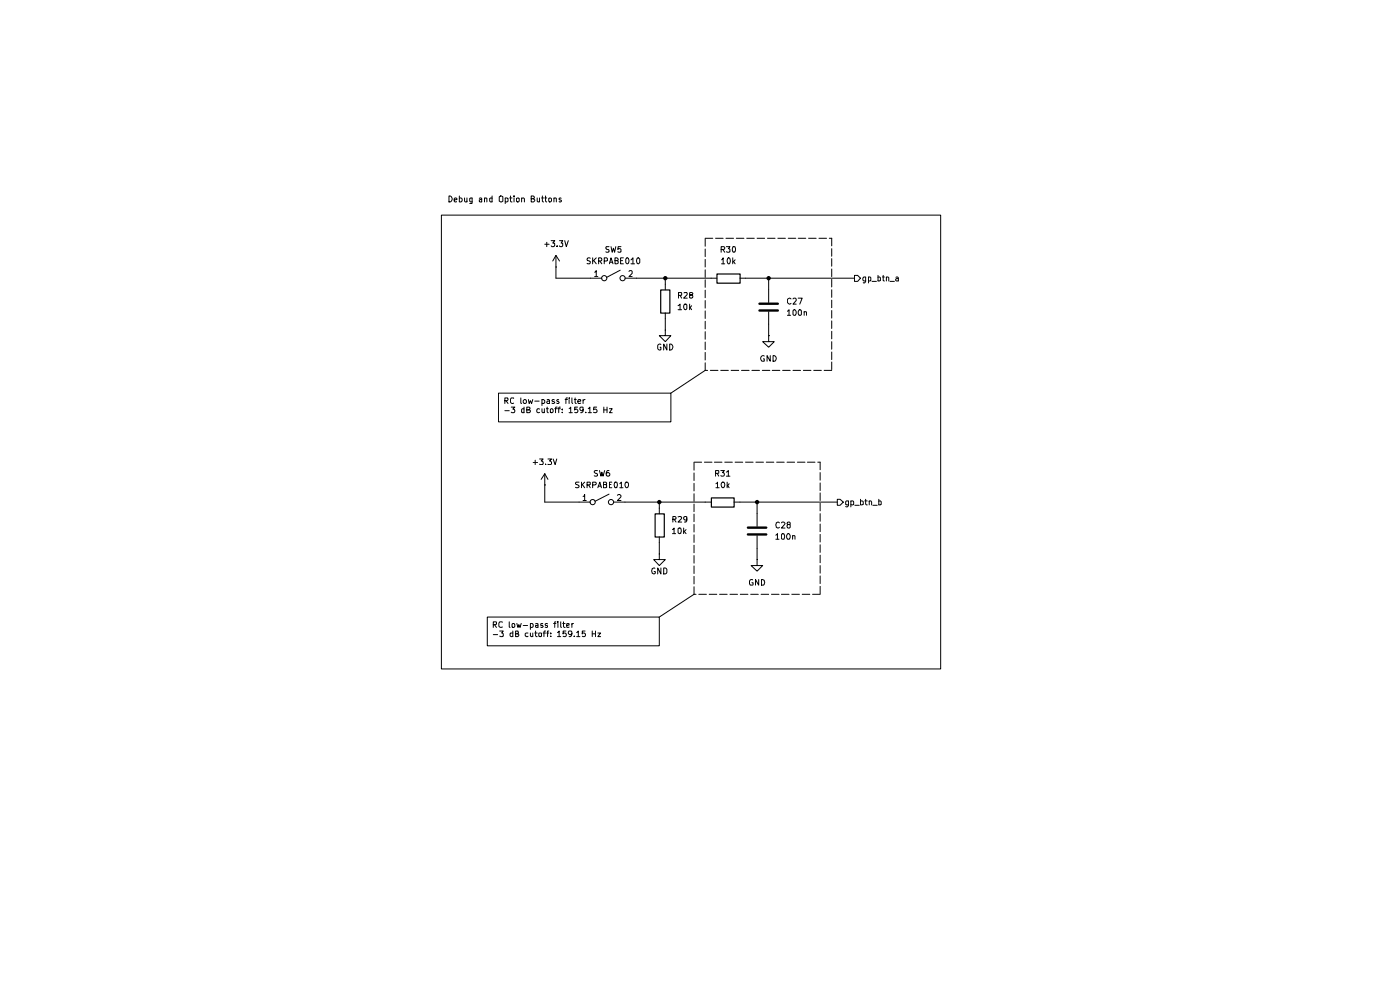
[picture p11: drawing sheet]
<svg xmlns="http://www.w3.org/2000/svg" width="297mm" height="210mm" viewBox="0 0 297 210" stroke-linecap="round" stroke-linejoin="round" font-family="sans-serif">
<g fill="none" stroke="#000" stroke-width=".21">
<path d="M117.9 56.6h.1M117.9 54.2l-.6 1.2M117.9 54.2l.8 1.2M117.9 54.2v2.4M125.3 59h2.4M126.2 57.7l.3-.3v1.3M126.2 58.7h.6M131.6 57.3l-2.9 1.5M132.6 59h2.4M133.4 57.6l.2-.2h.3l.2 .2v.4l-.7 .7h.7M141.1 60.3v1.2M141.1 66.4v1.2"/>
<path d="M115.6 102.9h.1M115.6 100.5l-.8 1.2M115.6 100.5l.6 1.2M115.6 100.5v2.4"/>
<circle cx="128.2" cy="59" r=".55"/>
<circle cx="132.1" cy="59" r=".55"/>
</g>
<path d="M140.2 61.5h1.9v4.9h-1.9z" fill="none" stroke="#000" stroke-width=".25"/>
<path d="M181.3 58.4h.6l.6 .6-.6 .7h-.6z" fill="#fff"/>
<g fill="none" stroke="#000" stroke-width=".21">
<path d="M150.9 59h1.2M157 59h1.2M181.3 58.4h.6l.6 .6-.6 .7h-.6zM183.6 58.8v1l-.2 .2-.3-.1M183.6 58.8h-.5l-.1 .5a.36 .36 0 0 0 .6 .2M184.2 58.8h.4l.1 .1v.6h-.5M184.2 58.8v1.2M185 59.7h.9M186.3 58.8h.3l.2 .1v.6h-.5M186.3 58.4v1.2M187.2 58.8h.4M187.4 58.4v1.1l.2 .1"/>
<path d="M188 58.9l.2-.1 .3 .1v.7M188 58.8v.8M188.8 59.7h.9M190.1 58.8h.3l.2 .1v.7M190.6 59.1h-.4l-.2 .2 .2 .3 .4-.1M163.1 71.2v1.3h1.2l-1.2 1.2-1.3-1.2h1.3M163.1 71.2h.1M163.1 61.5v2.7M163.1 66.1v2.6"/>
</g>
<path d="M161.1 64.4h3.9M161.1 65.9h3.9" fill="none" stroke="#000" stroke-width=".51"/>
<path d="M152.1 58.1h4.9v2h-4.9z" fill="none" stroke="#000" stroke-width=".25"/>
<path d="M177.6 105.9h.6l.7 .6-.7 .7h-.6z" fill="#fff"/>
<g fill="none" stroke="#000" stroke-width=".21">
<path d="M93.6 45.6h106v96.3h-106zM95.2 41.6a.64 .64 0 0 1 .7 .6 .64 .64 0 0 1-.7 .6zM96.3 42.4l.6-.1-.1-.3-.5 .2v.5l.2 .1h.4M97.4 42.1a.36 .36 0 0 1 .6 .1v.6h-.6M97.4 41.6v1.2M98.5 42v.7l.2 .1 .4-.1M99.1 42v.8M100.2 42v1.1l-.6 .1M100.2 42.1h-.6v.6l.2 .1h.4M101.7 42.1h.5v.7M102.2 42.3l-.5 .1v.4h.5M102.8 42.1h.5v.7"/>
<path d="M102.8 42v.8M104.4 42.1h-.5v.6l.2 .1h.3M104.4 41.6v1.2M105.9 41.7l.3-.1 .5 .1v1l-.3 .1-.5-.1zM107.2 42.1h.6v.6l-.3 .1h-.3M107.2 42v1.2M108.1 42h.5M108.3 41.6v1.1l.3 .1M109 41.6v.1M109 42v.8M109.6 42.1h.5v.6l-.1 .1-.4-.1zM110.7 42.1l.4-.1 .1 .2v.6"/>
<path d="M110.7 42v.8M112.7 42.2l.6-.1v-.4l-.6-.1v1.2h.5l.3-.4-.4-.2M114 42v.7l.1 .1 .4-.1M114.5 42v.8M114.9 42h.4M115.1 41.6v1.1l.2 .1M115.6 42h.4M115.6 51.8h.9M115.7 41.6v1.1l.3 .1M116 51.4v.9M116.4 42.1h.5v.7h-.3l-.2-.1zM116.9 51.1h.8l-.4 .5h.3v.6l-.5 .1-.2-.1"/>
<path d="M117.5 42.1h.5v.7M117.5 42v.8M117.9 56.6v2.4h7.4M118.2 52.2v.1M118.7 51.1h.7l-.4 .5h.4v.6l-.2 .1h-.3l-.2-.1M119 42.1h-.4v.2l.4 .1 .1 .3-.1 .1h-.4M119.8 51.1l.3 1.2 .5-1.2M125.2 54.8l-.4-.1-.3 .2 .1 .4 .6 .2v.3l-.2 .2-.5-.1M125.7 54.7v1.3M126 55.3l.5 .7M126.5 54.7l-.8 .8M127 55.4l.6-.1v-.5l-.6-.1v1.3"/>
<path d="M127.3 55.4l.4 .6M128.2 55.4l.7-.1v-.4l-.2-.2h-.5v1.3M129.2 52.3h-.6l-.1 .2 .1 .3 .6 .3v.3h-.7M129.3 56l.3-1.3 .4 1.3M129.4 55.6h.6M129.6 52.3l.3 1.2 .2-.8 .3 .8 .2-1.2M130.5 55.3h.5l.1-.4-.2-.2h-.4v1.3l.6-.2v-.3l-.2-.2M131.7 55.3h.4M131.7 52.3h-.6v.6l.1-.2h.4l.1 .2v.5h-.6M132.2 54.7h-.5v1.3h.5M132.8 54.9l.2-.2a.68 .68 0 0 1 .4 .6 .68 .68 0 0 1-.4 .7l-.2-.3zM133.9 55.1l.4-.4v1.3"/>
<path d="M133.9 56h.7M135 59h15.9M135.1 54.9l.4-.2 .2 .2v.8l-.2 .3a.72 .72 0 0 1-.4-1.1zM141.1 59v1.3M149.6 50.5h1.6M149.6 50.6v1.6M149.6 52.8v1.6M149.6 55v1.6M149.6 57.2v1.6M149.6 59.3v1.7M151.8 50.5h1.6M153 52.9h.6l.2-.4-.2-.2h-.6v1.2"/>
<path d="M153.1 55.1l.3-.4v1.3M153.1 56h.7M153.3 52.9l.5 .6M154 50.5h1.6M154.1 52.3h.8l-.4 .4 .4 .2v.5h-.8M154.5 54.7a.68 .68 0 0 1 .4 .6 .68 .68 0 0 1-.4 .7l-.2-.5v-.6zM155.4 52.4l.5-.1a.86 .86 0 0 1-.1 1.2l-.4-.1zM155.4 54.7v1.3M155.6 55.5l.4 .5M156 55.1l-.6 .5M156.2 50.5h1.6M158.2 59h23.1"/>
<path d="M158.4 50.5h1.6M160.6 50.5h1.6M162.8 50.5h1.6M163.1 59v2.5M165 50.5h1.6M167.2 50.5h1.6M169.3 50.5h1.6M171.5 50.5h1.6M173.7 50.5h1.6M175.9 50.5h.5v1.7M176.4 52.7v1.7M176.4 54.9v1.6"/>
<path d="M176.4 57.1v1.6M176.4 59.3v1.6M140.2 73.1l-.3-.1-.4 .3v.6l.4 .3h.3v-.5h-.2M141.1 70v1.2h-1.2l1.2 1.3 1.2-1.3h-1.2M141.1 70h.1M141.1 67.6v2.4M141.5 73v1.2l-.7-1.2v1.2M142.1 73a.64 .64 0 0 1 .6 .6 .64 .64 0 0 1-.6 .6zM143.8 64.9l.5-.4v1.2M143.8 65.7h.8M143.9 62.7h.6l.1-.6h-.7v1.1M144.3 62.7l.3 .5"/>
<path d="M145.1 62.1h.6l.1 .3-.8 .8h.8M145.2 64.5h.3l.2 .2v.7l-.2 .2a.6 .6 0 0 1-.5-.4 .6 .6 0 0 1 .2-.7zM146.3 64.5v1.2M146.4 65.2l.3 .5M146.5 62.6l-.2-.1v-.4h.5l.2 .1-.1 .3-.6 .2v.5h.2h.2l.3-.2-.3-.4M146.7 64.9l-.4 .5M149.6 78.6l-7.3 4.8M149.6 78.6h.5M149.6 61.5v1.7M149.6 63.8v1.6M149.6 66v1.6M149.6 68.2v1.6"/>
<path d="M149.6 70.4v1.6M149.6 72.6v1.6M149.6 74.8v1.6M149.6 77v1.6M150.7 78.6h1.6M152.9 78.6h1.6M155.1 78.6h1.6M157.3 78.6h1.6M159.5 78.6h1.6M161.7 78.6h1.6M162.1 75.5a.61 .61 0 0 0-.7 .3 .61 .61 0 0 0 .2 .8h.5v-.5h-.1M163.1 68.7v2.5"/>
<path d="M163.4 75.4v1.2l-.7-1.2v1.2M163.8 78.6h1.6M164 75.4a.66 .66 0 0 1 .7 .5 .66 .66 0 0 1-.3 .7h-.4zM166 78.6h1.6M167 66l.4-.3v1.2M167 66.9h.7M167.8 63.4l-.3-.2-.5 .4v.6l.5 .3 .3-.2M168.2 63.4l.2-.2h.3l.2 .2v.4l-.7 .7h.7M168.2 78.6h1.6M168.3 65.8l.3-.1a.84 .84 0 0 1 .1 1.2h-.3l-.2-.2zM169.3 63.2h.9l-.5 1.3M169.5 65.8l.3-.1 .2 .3v.7l-.2 .2-.3-.1a.78 .78 0 0 1 0-1z"/>
<path d="M170.4 78.6h1.6M170.6 66.2l.4-.1 .1 .8M170.6 66.1v.8M172.6 78.6h1.6M174.8 78.6h1.6M176.4 61.5v1.6M176.4 63.7v1.6M176.4 65.9v1.6M176.4 68.1v1.6M176.4 70.3v1.6M176.4 72.5v1.6M176.4 74.7v1.6"/>
<path d="M176.4 76.8v1.6M105.7 83.4h36.6v6.1h-36.6zM107.1 85l.6-.1v-.5h-.6v1.2M107.1 87.1h.9M107.4 85l.4 .6M108.5 86.4h.7l-.4 .4 .3 .1v.6h-.6M109 84.5l-.5-.1-.2 .3 .1 .7 .2 .2 .4-.1M110.5 84.4v1.1l.2 .1M111 85l.2-.3 .4 .1v.7h-.5zM111.2 86.8l-.4-.1-.1 .2v.6h.5M111.2 86.4v1.1M111.8 86.9h.4l.2-.2-.1-.3h-.5v1.1h.6l.1-.4-.3-.2"/>
<path d="M112.1 84.7l.2 .9 .2-.6 .3 .6 .2-.9M113.1 98.1h.9M113.5 85.1h.9M113.5 97.6v.9M114.5 86.8h-.5l-.1 .5a.36 .36 0 0 0 .6 .2M114.5 97.4h.7l-.4 .4 .4 .2-.1 .5h-.6M115 84.8l.3-.1 .3 .3-.1 .5h-.5M115 86.7v.7l.1 .1h.4M115 84.7v1.3M115.5 86.7v.8M115.7 98.5h.1M115.9 86.7h.4"/>
<path d="M116.1 84.8l.3-.1 .2 .2v.7M116.1 86.4v1l.2 .1M116.2 97.4h.8l-.4 .4 .4 .2v.4l-.2 .1h-.6M116.6 85.1h-.4l-.2 .2 .2 .3 .4-.1M116.8 86.9l.1-.2 .4 .1v.7h-.5zM117.3 97.4l.5 1.1 .3-1.1M117.6 84.8l-.3-.1-.2 .3 .6 .4-.3 .2-.3-.1M117.7 86.7h.5M118.2 86.4h-.3v.1v1M118.4 86.7h.5M118.5 84.8l-.2-.1-.2 .3 .5 .4-.2 .2-.3-.1M118.9 86.4h-.3l-.1 .1v1"/>
<path d="M119.3 87.5h.1M119.3 86.8v.1M119.9 84.7h.5M120.4 84.4h-.3v.2v1M120.7 84.4v.1M120.7 86.7l.4-.3v1.1M120.7 84.7v.9M120.7 87.5h.7M121.3 84.4v1l.2 .2M121.8 84.7h.5M122 84.4v1l.3 .2M122.5 86.4h-.6v.5l.4-.1 .3 .2-.1 .5h-.6"/>
<path d="M122.6 85.2l.6-.1v-.3l-.4-.1-.2 .2v.5l.2 .2 .4-.1M123.7 86.9l-.2 .2h-.2l-.3-.2v-.4l.2-.1h.5v.9l-.5 .2M123.7 84.7v.9M124.1 84.7l-.4 .3M124.3 87.5h.1M124.8 86.7l.3-.3v1.1M124.8 87.5h.7M126.6 86.4h-.6l-.1 .5 .5-.1 .3 .2-.1 .5h-.7M126.7 99.8h-.5l-.1 .2 .2 .4 .4 .2v.3h-.6M127.2 99.8l.3 1.2 .2-.8 .2 .8 .4-1.2M128.1 86.4v1.1M128.1 86.9h.7"/>
<path d="M128.8 86.4v1.1M129.2 99.8l-.4 .1-.2 .9 .3 .2 .4-.1 .1-.4-.3-.3h-.2l-.3 .3M129.3 86.7h.6l-.6 .8h.6M147.2 98h1.6M147.2 98.1v1.6M149.4 98h1.6M151.6 98h1.6M152.9 99.8h.8l-.5 .4 .4 .1v.6h-.7M153.8 98h1.6M156 98h1.6M158.2 98h1.6M160.4 98h1.6"/>
<path d="M162.6 98h1.6M164.8 98h1.6M167 98h1.6M169.2 98h1.6M171.3 98h1.6M173.5 98h.5v1.6M115.6 102.9v3.6h9.7M122.8 102.3h-.5l-.2 .1 .2 .4 .5 .2v.4h-.7M123.4 102.3v1.2M123.5 102.8l.5 .7M123.7 105.3l.3-.4v1.3M123.7 106.2h.7"/>
<path d="M124 102.3l-.6 .7M124.5 102.9l.7-.1v-.4l-.7-.1v1.2M124.9 102.9l.3 .6M125.7 102.9l.7-.1 .1-.4-.2-.1h-.6v1.2M126.8 103.5l.5-1.2 .3 1.2M126.9 103.1h.6M128 102.8h.5l.2-.4-.2-.1h-.5v1.2h.5l.2-.1v-.4l-.3-.2M129.2 104.8l-3 1.5M129.3 102.8h.3M129.8 102.3h-.5v1.2h.5M130.1 106.5h20.8M130.4 102.4l.4-.1a.91 .91 0 0 1-.1 1.2l-.3-.1z"/>
<path d="M131 105.1l.5-.2 .2 .3v.3l-.7 .7h.7M131.5 102.6l.3-.3v1.2M131.5 103.5h.7M132.8 102.3a.61 .61 0 0 1 .5 .5 .61 .61 0 0 1-.4 .7l-.3-.5zM139.9 117.5v1.2h-1.2l1.2 1.3 1.2-1.3h-1.2M139.9 117.5h.1M139.9 106.5v2.5M139.9 113.9v3.6M142.7 112.3l.3-.3v1.2M142.7 113.2h.6M142.7 110.1h.6v-.5h-.6v1.1M143 110.1l.4 .6"/>
<path d="M143.8 112.2l.2-.2h.4a.86 .86 0 0 1-.1 1.2l-.5-.3zM143.8 109.6h.6l.2 .2-.8 .9h.8M145 112v1.2M145.2 112.8l.3 .4M145.5 112.3l-.5 .6M145.7 110.1l-.2 .2h-.2l-.3-.2 .1-.5h.6v.9l-.2 .2h-.3M147.2 100.3v1.6M147.2 102.5v1.6M147.2 104.7v1.6M147.2 106.9v1.6M147.2 109v1.7M147.2 111.2v1.7"/>
<path d="M147.2 113.5v1.6M147.2 115.7v1.6M147.2 117.9v1.6M151.8 100.4h.6l.1-.5-.7-.1v1.2M151.9 102.6l.3-.3v1.2M151.9 103.5h.7M152.1 100.4l.4 .6M153.1 102.4l.1-.1a.6 .6 0 0 1 .6 .5 .6 .6 0 0 1-.4 .7l-.3-.3zM154.1 100.2l.4-.4v1.2M154.1 101h.8M154.3 102.3v1.2M154.3 103l.4 .5"/>
<path d="M154.7 102.6l-.4 .5M155.7 106.5h21.9M160.6 118.7v1.3h1.2l-1.2 1.2-1.3-1.2h1.3M160.6 118.7h.1M160.6 106.5v5.2M160.6 113.6v5.1M164.6 113.5l.3-.3v1.2M164.6 114.4h.7M165.4 110.9l-.3-.2a.65 .65 0 0 0-.5 .7 .65 .65 0 0 0 .5 .6l.3-.2M165.8 110.9l.1-.2h.4l.2 .3-.7 1h.7M165.9 113.3l.3-.1a.86 .86 0 0 1 .1 1.2h-.4l-.1-.2zM167 113.3l.3-.1a.84 .84 0 0 1 .2 1.2l-.5-.1a.78 .78 0 0 1 0-1z"/>
<path d="M167.2 111.2l-.2-.1v-.3l.5-.1 .1 .5h-.4l-.2 .3v.4l.2 .1 .4-.2v-.4l-.1-.2M168.1 113.7l.5-.1 .1 .8M168.1 113.6v.8M174 100.2v1.7M174 102.4v1.7M174 104.6v1.6M174 106.8v1.6M174 109v1.6M174 111.2v1.6M174 113.4v1.6M174 115.6v1.6M174 117.8v1.6"/>
<path d="M174 120v1.6M177.6 105.9h.6l.7 .6-.7 .7h-.6zM180 106.3v1l-.3 .2-.3-.1M180 106.3h-.4l-.2 .1v.6h.6M180.5 106.3h.4l.2 .1v.6h-.6M180.5 106.3v1.2M181.4 107.2h.9M182.5 106.3h.4l.2 .1v.6h-.6M182.5 105.9v1.2M183.5 106.3h.5M183.6 105.9v1l.4 .2M184.4 106.4l.2-.1h.2l.1 .8"/>
<path d="M184.4 106.3v.8M185.2 107.2h.9M186.4 106.3h.4l.1 .1v.6h-.5M186.4 105.9v1.2M103.4 130.9h36.5v6.1h-36.5zM104.6 132.5l.7-.1v-.4l-.7-.1v1.2M104.6 134.6h1M104.9 132.5l.4 .6M106 133.9h.8l-.4 .4 .4 .1v.6h-.8M106.6 132l-.6-.1-.2 .3v.6a.55 .55 0 0 0 .8 .2M108 131.9v1.1l.2 .1M108.6 132.4l.2-.2 .3 .1v.7h-.5z"/>
<path d="M108.8 134.3h-.5l-.1 .5a.36 .36 0 0 0 .6 .2M108.8 133.9v1.1M109.4 134.4h.5v-.5h-.5v1.1h.6l.1-.4-.4-.2M109.6 132.2l.3 .9 .2-.6 .2 .6 .3-.9M111 132.7h.9M112 134.3h-.4l-.2 .1 .1 .6h.5M112.5 132.3h.5l.1 .5a.36 .36 0 0 1-.6 .2M112.5 134.3v.6l.2 .1h.3M112.5 132.2v1.3M113 134.3v.7M113.5 134.3h.5M113.6 132.3h.5v.8"/>
<path d="M113.6 133.9v1l.4 .1M114.1 132.6l-.5 .1v.3h.5M114.3 134.4l.5-.1 .1 .7h-.6zM115.1 132.3h-.4v.4h.4l.1 .2-.1 .2-.4-.1M115.2 134.3h.5M115.7 133.9h-.2l-.1 .1v1M116 134.3h.4M116.2 132.3l-.4-.1-.1 .2v.3l.5 .1v.2h-.5M116.4 133.9h-.2v1.1M116.8 135h.1M116.8 134.3v.1M117.4 132.2h.5"/>
<path d="M117.9 131.9h-.2v1.2M118.3 134.2l.3-.3v1.1M118.3 135h.7M118.4 131.9v.1M118.4 132.2v.9M119 131.9v1.1l.1 .1M119.4 132.2h.5M119.5 131.9v1l.4 .2M120.1 133.9h-.6v.5l.4-.1 .2 .2v.5h-.6M120.2 132.7l.5-.1v-.3h-.5v.7h.5M121.3 134.4l-.2 .2h-.3l-.2-.2v-.5h.6l.1 .2-.1 .9h-.5M121.3 132.2v.9"/>
<path d="M121.7 132.2l-.4 .3M121.8 135h.1M122.3 134.2l.4-.3v1.1M122.3 135h.7M124.1 133.9h-.6v.5l.4-.1 .3 .2-.1 .5h-.6M125.6 133.9v1.1M125.6 134.4h.7M126.3 133.9v1.1M126.8 134.3h.6l-.6 .7h.6M138.9 120.6v-.1a.64 .64 0 0 0-.7 .6 .64 .64 0 0 0 .6 .6l.2-.1v-.4h-.2M140.2 120.5v1.2l-.7-1.2v1.2M140.8 120.5h.3l.4 .3v.6l-.4 .3h-.3z"/>
<path d="M147.2 126.1l-7.3 4.8M147.2 126.1h.5M147.2 120.1v1.6M147.2 122.3v1.6M147.2 124.5v1.6M148.2 126.1h1.7M150.4 126.1h1.7M152.7 126.1h1.6M154.9 126.1h1.6M157.1 126.1h1.6M159.3 126.1h1.6M159.7 123l-.4-.1-.3 .4v.6l.2 .2 .6-.1v-.4h-.3"/>
<path d="M160.9 122.9v1.2l-.6-1.2v1.2M161.5 126.1h1.6M161.5 122.9a.66 .66 0 0 1 .7 .5 .66 .66 0 0 1-.2 .7h-.5zM163.7 126.1h1.6M165.8 126.1h1.6M168 126.1h1.6M170.2 126.1h1.6M172.4 126.1h1.6M174 122.2v1.6M174 124.4v1.6"/>
<circle cx="125.7" cy="106.5" r=".55"/>
<circle cx="129.6" cy="106.5" r=".55"/>
</g>
<path d="M158.7 111.9h3.9M158.7 113.4h3.9" fill="none" stroke="#000" stroke-width=".51"/>
<path d="M139 109h1.9v4.9h-1.9zM150.9 105.6h4.8v2h-4.8z" fill="none" stroke="#000" stroke-width=".25"/>
<g fill="#000">
<circle cx="141.1" cy="59" r=".47"/>
<circle cx="163.1" cy="59" r=".47"/>
<circle cx="139.9" cy="106.5" r=".47"/>
<circle cx="160.6" cy="106.5" r=".47"/>
</g>
</svg>
